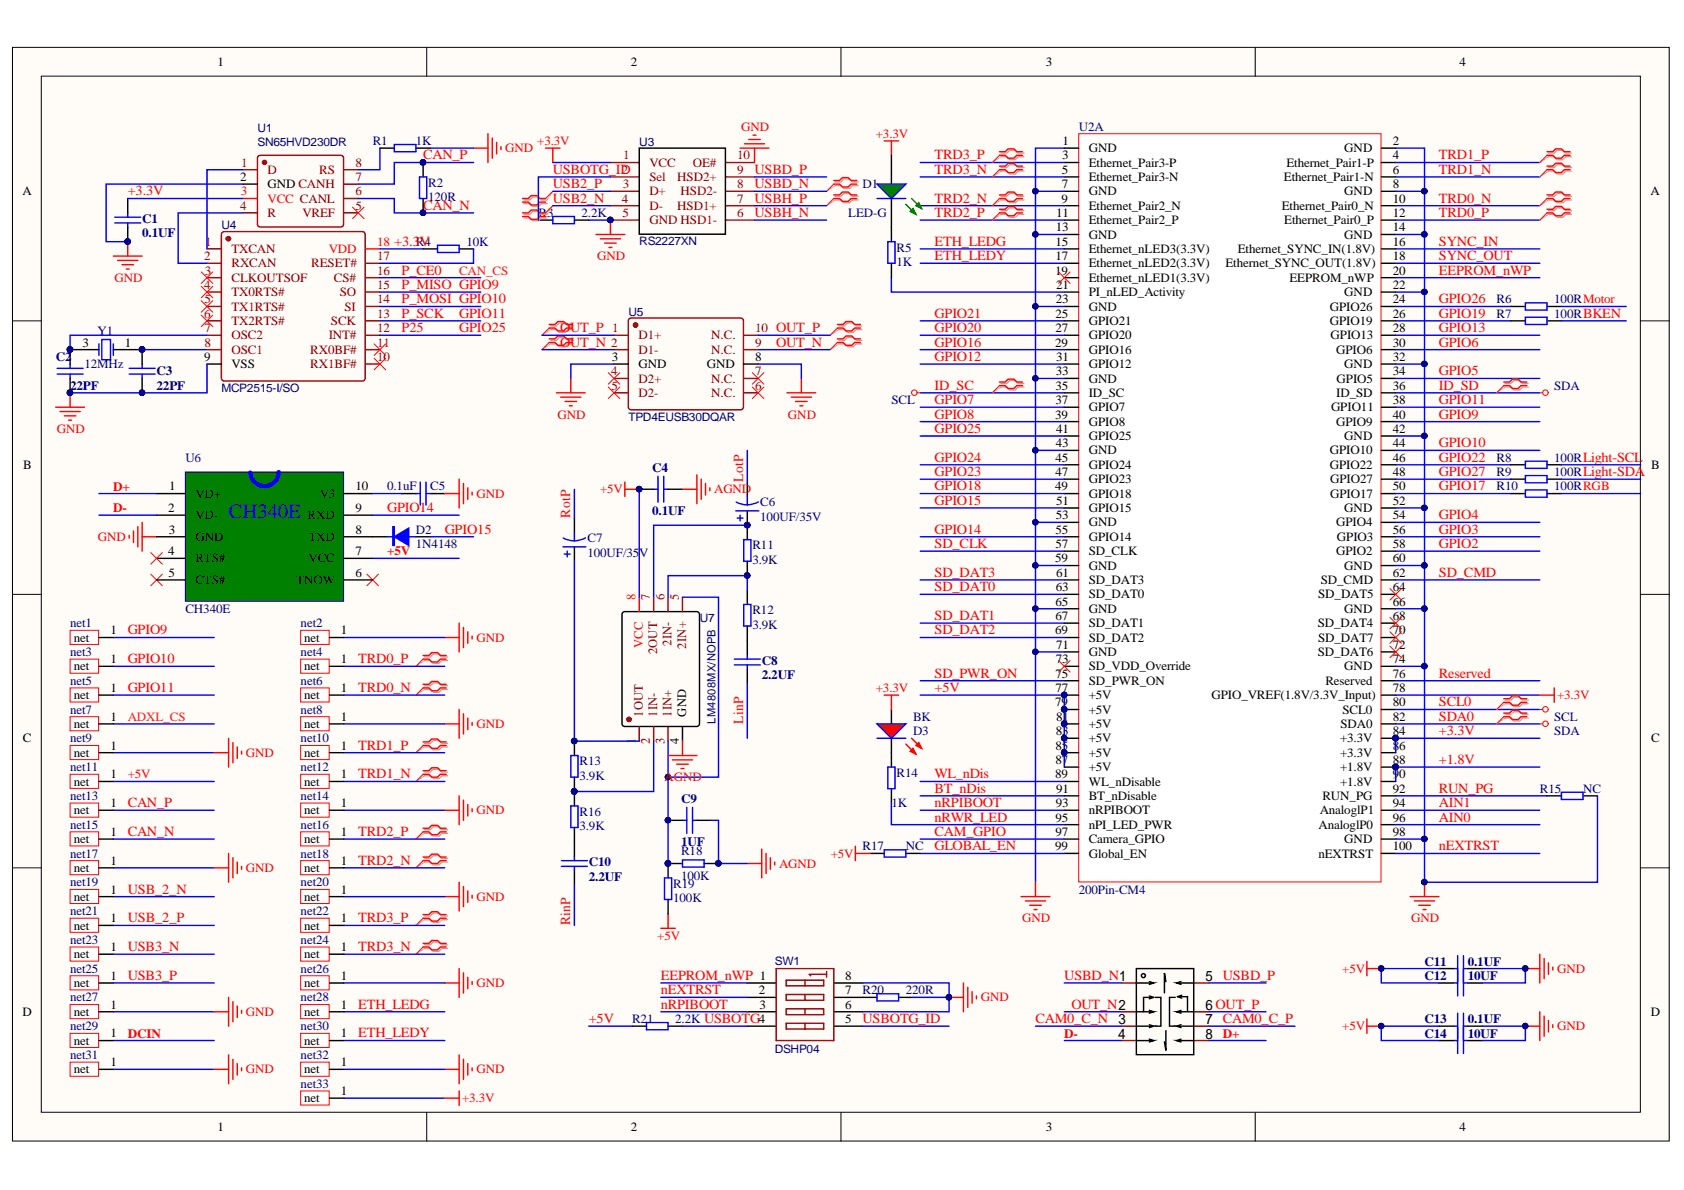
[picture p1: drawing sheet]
<svg xmlns="http://www.w3.org/2000/svg" width="297mm" height="210mm" viewBox="0 0 297 210" stroke-linecap="round" stroke-linejoin="round" font-family="sans-serif">
<defs><g id="words">
<text font-size="3.6" fill="#00f" x="40.3" y="91.3">CH340E</text>
<g font-size="2.5" fill="#f00">
<text x="74.6" y="28.1">CAN_P</text>
<text x="164.9" y="28.1">TRD3_P</text>
<text x="253.8" y="28.1">TRD1_P</text>
<text x="22.5" y="34.5">+3.3V</text>
<text x="97.5" y="35.7">USB2_N</text>
<text x="97.5" y="33.2">USB2_P</text>
<text x="97.5" y="30.7">USBOTG_ID</text>
<text x="133.1" y="35.7">USBH_P</text>
<text x="133.1" y="30.7">USBD_P</text>
<text x="133.1" y="33.2">USBD_N</text>
<text x="164.9" y="30.7">TRD3_N</text>
<text x="164.9" y="35.7">TRD2_N</text>
<text x="253.8" y="30.7">TRD1_N</text>
<text x="253.8" y="35.7">TRD0_N</text>
<text x="74.6" y="37">CAN_N</text>
<text x="133.1" y="38.3">USBH_N</text>
<text x="164.9" y="38.3">TRD2_P</text>
<text x="253.8" y="38.3">TRD0_P</text>
<text x="164.9" y="45.9">ETH_LEDY</text>
<text x="164.9" y="43.4">ETH_LEDG</text>
<text x="253.8" y="43.4">SYNC_IN</text>
<text x="253.8" y="45.9">SYNC_OUT</text>
<text x="70.8" y="53.5">P_MOSI GPIO10</text>
<text x="70.8" y="51">P_MISO GPIO9</text>
<text x="70.8" y="48.4">P_CE0</text>
<text x="253.8" y="48.4">EEPROM_nWP</text>
<text x="253.8" y="53.5">GPIO26</text>
<text x="70.8" y="56">P_SCK</text>
<text x="70.8" y="58.6">P25</text>
<text x="81" y="56">GPIO11</text>
<text x="81" y="58.6">GPIO25</text>
<text x="98.8" y="58.6">OUT_P 1</text>
<text x="164.9" y="56">GPIO21</text>
<text x="164.9" y="58.6">GPIO20</text>
<text x="253.8" y="56">GPIO19</text>
<text x="253.8" y="58.6">GPIO13</text>
<text x="98.8" y="61.1">OUT_N 2</text>
<text x="136.9" y="61.1">OUT_N</text>
<text x="164.9" y="61.1">GPIO16</text>
<text x="164.9" y="63.7">GPIO12</text>
<text x="253.8" y="61.1">GPIO6</text>
<text x="164.9" y="68.7">ID_SC</text>
<text x="164.9" y="71.3">GPIO7</text>
<text x="253.8" y="66.2">GPIO5</text>
<text x="253.8" y="68.7">ID_SD</text>
<text x="253.8" y="71.3">GPIO11</text>
<text x="164.9" y="73.8">GPIO8</text>
<text x="164.9" y="76.4">GPIO25</text>
<text x="253.8" y="73.8">GPIO9</text>
<text x="164.9" y="81.4">GPIO24</text>
<text x="164.9" y="84">GPIO23</text>
<text x="253.8" y="78.9">GPIO10</text>
<text x="253.8" y="81.4">GPIO22</text>
<text x="253.8" y="84">GPIO27</text>
<text x="131.1" y="85" transform="rotate(-90 131.1 85)">LotP</text>
<text x="164.9" y="86.5">GPIO18</text>
<text x="164.9" y="89.1">GPIO15</text>
<text x="253.8" y="86.5">GPIO17</text>
<text x="68.3" y="90.3">GPIO14</text>
<text x="78.4" y="94.1">GPIO15</text>
<text x="100.6" y="91.4" transform="rotate(-90 100.6 91.4)">RotP</text>
<text x="164.9" y="94.1">GPIO14</text>
<text x="253.8" y="91.6">GPIO4</text>
<text x="253.8" y="94.1">GPIO3</text>
<text x="164.9" y="96.7">SD_CLK</text>
<text x="164.9" y="101.7">SD_DAT3</text>
<text x="253.8" y="96.7">GPIO2</text>
<text x="253.8" y="101.7">SD_CMD</text>
<text x="164.9" y="104.3">SD_DAT0</text>
<text x="22.5" y="111.9">GPIO9</text>
<text x="164.9" y="109.4">SD_DAT1</text>
<text x="164.9" y="111.9">SD_DAT2</text>
<text x="22.5" y="117">GPIO10</text>
<text x="63.2" y="117">TRD0_P</text>
<text x="164.9" y="119.5">SD_PWR_ON</text>
<text x="253.8" y="119.5">Reserved</text>
<text x="22.5" y="122.1">GPIO11</text>
<text x="63.2" y="122.1">TRD0_N</text>
<text x="164.9" y="122.1">+5V</text>
<text x="253.8" y="124.6">SCL0</text>
<text x="131.1" y="127.7" transform="rotate(-90 131.1 127.7)">LinP</text>
<text x="253.8" y="127.1">SDA0</text>
<text x="253.8" y="129.7">+3.3V</text>
<text x="63.2" y="132.2">TRD1_P</text>
<text x="63.2" y="137.3">TRD1_N</text>
<text x="164.9" y="137.3">WL_nDis</text>
<text x="253.8" y="134.8">+1.8V</text>
<text x="22.5" y="142.4">CAN_P</text>
<text x="164.9" y="139.8">BT_nDis</text>
<text x="164.9" y="142.4">nRPIBOOT</text>
<text x="253.8" y="139.8">RUN_PG</text>
<text x="253.8" y="142.4">AIN1</text>
<text x="22.5" y="147.5">CAN_N</text>
<text x="63.2" y="147.5">TRD2_P</text>
<text x="164.9" y="144.9">nRWR_LED</text>
<text x="164.9" y="147.5">CAM_GPIO</text>
<text x="164.9" y="150">GLOBAL_EN</text>
<text x="253.8" y="144.9">AIN0</text>
<text x="253.8" y="150">nEXTRST</text>
<text x="63.2" y="152.5">TRD2_N</text>
<text x="22.5" y="157.6">USB_2_N</text>
<text x="22.5" y="167.8">USB3_N</text>
<text x="22.5" y="162.7">USB_2_P</text>
<text x="63.2" y="162.7">TRD3_P</text>
<text x="63.2" y="167.8">TRD3_N</text>
<text x="100.6" y="163.2" transform="rotate(-90 100.6 163.2)">RinP</text>
<text x="22.5" y="172.8">USB3_P</text>
<text x="116.6" y="172.8">EEPROM_nWP 1</text>
<text x="187.7" y="172.8">USBD_N</text>
<text x="215.7" y="172.8">USBD_P</text>
<text x="63.2" y="177.9">ETH_LEDG</text>
<text x="116.6" y="177.9">nRPIBOOT</text>
<text x="116.6" y="175.4">nEXTRST</text>
<text x="189" y="177.9">OUT_N</text>
<text x="214.4" y="177.9">OUT_P</text>
<text x="63.2" y="183">ETH_LEDY</text>
<text x="103.9" y="180.5">+5V</text>
<text x="152.2" y="180.5">USBOTG_ID</text>
<text x="182.6" y="180.5">CAM0_C_N</text>
<text x="215.7" y="180.5">CAM0_C_P</text>
</g>
<g font-size="2.3" fill="#000080">
<text x="25.1" y="39.3">C1</text>
<text x="25.1" y="41.9">0.1UF</text>
<text x="9.8" y="63.7">C2</text>
<text x="12.4" y="68.8">22PF</text>
<text x="27.6" y="66.2">C3</text>
<text x="27.6" y="68.8">22PF</text>
<text x="115" y="83.2">C4</text>
<text x="115" y="90.9">0.1UF</text>
<text x="134.4" y="117.3">C8</text>
<text x="134.4" y="119.8">2.2UF</text>
<text x="120.1" y="141.6">C9</text>
<text x="120.1" y="149.3">1UF</text>
<text x="103.9" y="152.8">C10</text>
<text x="103.9" y="155.3">2.2UF</text>
<text x="251.3" y="170.3">C11</text>
<text x="251.3" y="172.9">C12</text>
<text x="258.9" y="170.3">0.1UF</text>
<text x="258.9" y="172.9">10UF</text>
<text x="251.3" y="180.5">C13</text>
<text x="251.3" y="183">C14</text>
<text x="258.9" y="180.5">0.1UF</text>
<text x="258.9" y="183">10UF</text>
</g>
<g font-size="2.3" fill="#f00">
<text x="20" y="86.5">D+</text>
<text x="20" y="90.3">D-</text>
<text x="68.3" y="98">+5V</text>
<text x="112.1" y="105.9" transform="rotate(-90 112.1 105.9)">8</text>
<text x="113.4" y="114.3" transform="rotate(-90 113.4 114.3)">VCC</text>
<text x="22.5" y="183">DCIN</text>
<text x="187.7" y="183">D-</text>
<text x="215.7" y="183">D+</text>
</g>
<g font-size="2.3" fill="#800">
<text x="114.7" y="105.9" transform="rotate(-90 114.7 105.9)">7</text>
<text x="117.2" y="105.9" transform="rotate(-90 117.2 105.9)">6</text>
<text x="119.7" y="105.9" transform="rotate(-90 119.7 105.9)">5</text>
<text x="118.5" y="113.9" transform="rotate(-90 118.5 113.9)">2IN-</text>
<text x="115.9" y="115.4" transform="rotate(-90 115.9 115.4)">2OUT</text>
<text x="121" y="114.4" transform="rotate(-90 121 114.4)">2IN+</text>
<text x="112.1" y="131.2" transform="rotate(-90 112.1 131.2)">1</text>
<text x="113.4" y="126.4" transform="rotate(-90 113.4 126.4)">1OUT</text>
<text x="114.7" y="131.3" transform="rotate(-90 114.7 131.3)">2</text>
<text x="115.9" y="126.4" transform="rotate(-90 115.9 126.4)">1IN-</text>
<text x="117.2" y="131.2" transform="rotate(-90 117.2 131.2)">3</text>
<text x="118.5" y="126.4" transform="rotate(-90 118.5 126.4)">1IN+</text>
</g>
<g font-size="2.3">
<text x="119.7" y="131.3" transform="rotate(-90 119.7 131.3)">4</text>
<text x="121" y="126.4" transform="rotate(-90 121 126.4)">GND</text>
</g>
<g font-size="2.2">
<text x="38.3" y="11.6">1</text>
<text x="111.3" y="11.6">2</text>
<text x="184.5" y="11.6">3</text>
<text x="257.4" y="11.6">4</text>
<text x="187.4" y="28.1">3</text>
<text x="187.4" y="25.6">1</text>
<text x="192.1" y="26.8">GND</text>
<text x="192.1" y="29.4">Ethernet_Pair3-P</text>
<text x="226.9" y="29.4">Ethernet_Pair1-P</text>
<text x="237.1" y="26.8">GND</text>
<text x="245.7" y="25.6">2</text>
<text x="245.7" y="28.1">4</text>
<text x="4" y="34.5">A</text>
<text x="42.4" y="31.9">2</text>
<text x="47.2" y="33.2">GND CANH</text>
<text x="187.2" y="35.7">9</text>
<text x="187.3" y="33.2">7</text>
<text x="187.3" y="30.7">5</text>
<text x="192.1" y="31.9">Ethernet_Pair3-N</text>
<text x="192.1" y="34.5">GND</text>
<text x="226.5" y="31.9">Ethernet_Pair1-N</text>
<text x="237.1" y="34.5">GND</text>
<text x="245.7" y="30.7">6</text>
<text x="245.7" y="33.2">8</text>
<text x="245.7" y="35.7">10</text>
<text x="291.1" y="34.5">A</text>
<text x="186.2" y="40.8">13</text>
<text x="186.3" y="38.3">11</text>
<text x="192.1" y="37">Ethernet_Pair2_N</text>
<text x="192.1" y="39.5">Ethernet_Pair2_P</text>
<text x="226.1" y="37">Ethernet_Pair0_N</text>
<text x="226.5" y="39.5">Ethernet_Pair0_P</text>
<text x="245.7" y="38.3">12</text>
<text x="245.7" y="40.8">14</text>
<text x="186.2" y="45.9">17</text>
<text x="186.2" y="43.4">15</text>
<text x="192.1" y="42.1">GND</text>
<text x="192.1" y="44.6">Ethernet_nLED3(3.3V)</text>
<text x="192.1" y="47.2">Ethernet_nLED2(3.3V)</text>
<text x="216.1" y="47.2">Ethernet_SYNC_OUT(1.8V)</text>
<text x="218.3" y="44.6">Ethernet_SYNC_IN(1.8V)</text>
<text x="237.1" y="42.1">GND</text>
<text x="245.7" y="43.4">16</text>
<text x="245.7" y="45.9">18</text>
<text x="186.1" y="48.4">19</text>
<text x="186.2" y="53.5">23</text>
<text x="186.3" y="51">21</text>
<text x="192.1" y="49.7">Ethernet_nLED1(3.3V)</text>
<text x="192.1" y="52.2">PI_nLED_Activity</text>
<text x="227.4" y="49.7">EEPROM_nWP</text>
<text x="237.1" y="52.2">GND</text>
<text x="245.7" y="48.4">20</text>
<text x="245.7" y="51">22</text>
<text x="245.7" y="53.5">24</text>
<text x="186.2" y="58.6">27</text>
<text x="186.2" y="56">25</text>
<text x="192.1" y="54.8">GND</text>
<text x="192.1" y="57.3">GPIO21</text>
<text x="192.1" y="59.9">GPIO20</text>
<text x="234.6" y="54.8">GPIO26</text>
<text x="234.6" y="57.3">GPIO19</text>
<text x="234.7" y="59.9">GPIO13</text>
<text x="245.7" y="56">26</text>
<text x="245.7" y="58.6">28</text>
<text x="14.5" y="61.1">3</text>
<text x="22" y="61.1">1</text>
<text x="36" y="63.7">9</text>
<text x="40.8" y="64.9">VSS</text>
<text x="107.9" y="63.7">3</text>
<text x="112.6" y="64.9">GND</text>
<text x="124.7" y="64.9">GND</text>
<text x="133.2" y="63.7">8</text>
<text x="186.1" y="61.1">29</text>
<text x="186.3" y="63.7">31</text>
<text x="192.1" y="62.4">GPIO16</text>
<text x="192.1" y="64.9">GPIO12</text>
<text x="235.7" y="62.4">GPIO6</text>
<text x="237.1" y="64.9">GND</text>
<text x="245.7" y="61.1">30</text>
<text x="245.7" y="63.7">32</text>
<text x="186.2" y="71.3">37</text>
<text x="186.2" y="68.7">35</text>
<text x="186.2" y="66.2">33</text>
<text x="192.1" y="67.5">GND</text>
<text x="192.1" y="70">ID_SC</text>
<text x="235.7" y="70">ID_SD</text>
<text x="235.8" y="67.5">GPIO5</text>
<text x="245.7" y="66.2">34</text>
<text x="245.7" y="68.7">36</text>
<text x="245.7" y="71.3">38</text>
<text x="186.1" y="73.8">39</text>
<text x="186.3" y="76.4">41</text>
<text x="192.1" y="72.6">GPIO7</text>
<text x="192.1" y="75.1">GPIO8</text>
<text x="192.1" y="77.6">GPIO25</text>
<text x="234.8" y="72.6">GPIO11</text>
<text x="235.7" y="75.1">GPIO9</text>
<text x="237.1" y="77.6">GND</text>
<text x="245.7" y="73.8">40</text>
<text x="245.7" y="76.4">42</text>
<text x="4.1" y="82.7">B</text>
<text x="186.2" y="84">47</text>
<text x="186.2" y="81.4">45</text>
<text x="186.2" y="78.9">43</text>
<text x="192.1" y="80.2">GND</text>
<text x="192.1" y="82.7">GPIO24</text>
<text x="234.6" y="80.2">GPIO10</text>
<text x="234.6" y="82.7">GPIO22</text>
<text x="245.7" y="78.9">44</text>
<text x="245.7" y="81.4">46</text>
<text x="245.7" y="84">48</text>
<text x="291.3" y="82.7">B</text>
<text x="29.9" y="86.5">1</text>
<text x="34.5" y="87.8">VD+</text>
<text x="56.4" y="87.8">V3</text>
<text x="62.7" y="86.5">10</text>
<text x="186.1" y="86.5">49</text>
<text x="186.3" y="89.1">51</text>
<text x="192.1" y="85.2">GPIO23</text>
<text x="192.1" y="87.8">GPIO18</text>
<text x="234.6" y="85.2">GPIO27</text>
<text x="234.6" y="87.8">GPIO17</text>
<text x="245.7" y="86.5">50</text>
<text x="245.7" y="89.1">52</text>
<text x="29.6" y="90.3">2</text>
<text x="29.8" y="94.1">3</text>
<text x="34.5" y="91.6">VD-</text>
<text x="34.5" y="95.4">GND</text>
<text x="54.3" y="91.6">RXD</text>
<text x="54.4" y="95.4">TXD</text>
<text x="62.7" y="94.1">8</text>
<text x="62.7" y="90.3">9</text>
<text x="186.2" y="94.1">55</text>
<text x="186.2" y="91.6">53</text>
<text x="192.1" y="90.3">GPIO15</text>
<text x="192.1" y="92.9">GND</text>
<text x="192.1" y="95.4">GPIO14</text>
<text x="235.7" y="92.9">GPIO4</text>
<text x="235.8" y="95.4">GPIO3</text>
<text x="237.1" y="90.3">GND</text>
<text x="245.7" y="91.6">54</text>
<text x="245.7" y="94.1">56</text>
<text x="29.6" y="97.9">4</text>
<text x="29.7" y="101.7">5</text>
<text x="34.5" y="99.2">RTS#</text>
<text x="54.4" y="99.2">VCC</text>
<text x="62.7" y="101.7">6</text>
<text x="62.7" y="97.9">7</text>
<text x="186.1" y="99.2">59</text>
<text x="186.2" y="96.7">57</text>
<text x="186.3" y="101.7">61</text>
<text x="192.1" y="97.9">SD_CLK</text>
<text x="192.1" y="100.5">GND</text>
<text x="235.7" y="97.9">GPIO2</text>
<text x="237.1" y="100.5">GND</text>
<text x="245.7" y="96.7">58</text>
<text x="245.7" y="99.2">60</text>
<text x="245.7" y="101.7">62</text>
<text x="34.5" y="103">CTS#</text>
<text x="52.3" y="103">TNOW</text>
<text x="186.2" y="106.8">65</text>
<text x="186.2" y="104.3">63</text>
<text x="192.1" y="103">SD_DAT3</text>
<text x="192.1" y="105.6">SD_DAT0</text>
<text x="232.5" y="105.6">SD_DAT5</text>
<text x="233" y="103">SD_CMD</text>
<text x="245.7" y="104.3">64</text>
<text x="245.7" y="106.8">66</text>
<text x="13" y="113.2">net</text>
<text x="19.5" y="111.9">1</text>
<text x="53.7" y="113.2">net</text>
<text x="60.1" y="111.9">1</text>
<text x="186.1" y="111.9">69</text>
<text x="186.2" y="109.4">67</text>
<text x="192.1" y="108.1">GND</text>
<text x="192.1" y="110.6">SD_DAT1</text>
<text x="192.1" y="113.2">SD_DAT2</text>
<text x="232.4" y="110.6">SD_DAT4</text>
<text x="232.5" y="113.2">SD_DAT7</text>
<text x="237.1" y="108.1">GND</text>
<text x="245.7" y="109.4">68</text>
<text x="245.7" y="111.9">70</text>
<text x="13" y="118.3">net</text>
<text x="19.5" y="117">1</text>
<text x="53.7" y="118.3">net</text>
<text x="60.1" y="117">1</text>
<text x="186.2" y="119.5">75</text>
<text x="186.2" y="117">73</text>
<text x="186.3" y="114.4">71</text>
<text x="192.1" y="115.7">GND</text>
<text x="192.1" y="118.3">SD_VDD_Override</text>
<text x="232.4" y="115.7">SD_DAT6</text>
<text x="237.1" y="118.3">GND</text>
<text x="245.7" y="114.4">72</text>
<text x="245.7" y="117">74</text>
<text x="245.7" y="119.5">76</text>
<text x="13" y="123.3">net</text>
<text x="19.5" y="122.1">1</text>
<text x="53.7" y="123.3">net</text>
<text x="60.1" y="122.1">1</text>
<text x="186.1" y="124.6">79</text>
<text x="186.2" y="122.1">77</text>
<text x="192.1" y="120.8">SD_PWR_ON</text>
<text x="192.1" y="123.3">+5V</text>
<text x="192.1" y="125.9">+5V</text>
<text x="213.7" y="123.3">GPIO_VREF(1.8V/3.3V_Input)</text>
<text x="233.8" y="120.8">Reserved</text>
<text x="236.8" y="125.9">SCL0</text>
<text x="245.7" y="122.1">78</text>
<text x="245.7" y="124.6">80</text>
<text x="4.1" y="130.9">C</text>
<text x="13" y="128.4">net</text>
<text x="19.5" y="127.1">1</text>
<text x="53.7" y="128.4">net</text>
<text x="60.1" y="127.1">1</text>
<text x="186.2" y="129.7">83</text>
<text x="186.3" y="127.1">81</text>
<text x="192.1" y="128.4">+5V</text>
<text x="192.1" y="130.9">+5V</text>
<text x="236.4" y="130.9">+3.3V</text>
<text x="236.5" y="128.4">SDA0</text>
<text x="245.7" y="127.1">82</text>
<text x="245.7" y="129.7">84</text>
<text x="291.3" y="130.9">C</text>
<text x="13" y="133.5">net</text>
<text x="19.5" y="132.2">1</text>
<text x="19.5" y="137.3">1</text>
<text x="53.7" y="133.5">net</text>
<text x="60.1" y="132.2">1</text>
<text x="60.1" y="137.3">1</text>
<text x="186.1" y="137.3">89</text>
<text x="186.2" y="134.8">87</text>
<text x="186.2" y="132.2">85</text>
<text x="192.1" y="133.5">+5V</text>
<text x="192.1" y="136">+5V</text>
<text x="236.4" y="133.5">+3.3V</text>
<text x="236.4" y="136">+1.8V</text>
<text x="245.7" y="132.2">8</text>
<text x="245.7" y="134.8">88</text>
<text x="245.7" y="137.3">9</text>
<text x="246.8" y="132.2">6</text>
<text x="246.8" y="137.3">0</text>
<text x="13" y="138.6">net</text>
<text x="13" y="143.6">net</text>
<text x="19.5" y="142.4">1</text>
<text x="53.7" y="138.6">net</text>
<text x="53.7" y="143.6">net</text>
<text x="60.1" y="142.4">1</text>
<text x="186.2" y="142.4">93</text>
<text x="186.3" y="139.8">91</text>
<text x="192.1" y="138.6">WL_nDisable</text>
<text x="192.1" y="141.1">BT_nDisable</text>
<text x="192.1" y="143.6">nRPIBOOT</text>
<text x="232.8" y="143.6">AnaloglP1</text>
<text x="233.3" y="141.1">RUN_PG</text>
<text x="236.4" y="138.6">+1.8V</text>
<text x="245.7" y="139.8">92</text>
<text x="245.7" y="142.4">94</text>
<text x="13" y="148.7">net</text>
<text x="19.5" y="147.5">1</text>
<text x="53.7" y="148.7">net</text>
<text x="60.1" y="147.5">1</text>
<text x="186.1" y="150">99</text>
<text x="186.2" y="147.5">97</text>
<text x="186.2" y="144.9">95</text>
<text x="192.1" y="146.2">nPI_LED_PWR</text>
<text x="192.1" y="148.7">Camera_GPIO</text>
<text x="232.6" y="146.2">AnaloglP0</text>
<text x="237.1" y="148.7">GND</text>
<text x="245.7" y="144.9">96</text>
<text x="245.7" y="147.5">98</text>
<text x="245.7" y="150">100</text>
<text x="13" y="153.8">net</text>
<text x="19.5" y="152.5">1</text>
<text x="53.7" y="153.8">net</text>
<text x="60.1" y="152.5">1</text>
<text x="192.1" y="151.3">Global_EN</text>
<text x="232.5" y="151.3">nEXTRST</text>
<text x="13" y="158.9">net</text>
<text x="19.5" y="157.6">1</text>
<text x="53.7" y="158.9">net</text>
<text x="60.1" y="157.6">1</text>
<text x="13" y="164">net</text>
<text x="19.5" y="162.7">1</text>
<text x="19.5" y="167.8">1</text>
<text x="53.7" y="164">net</text>
<text x="60.1" y="162.7">1</text>
<text x="60.1" y="167.8">1</text>
<text x="13" y="169">net</text>
<text x="19.5" y="172.8">1</text>
<text x="53.7" y="169">net</text>
<text x="60.1" y="172.8">1</text>
<text x="149.1" y="172.8">8</text>
<text x="4" y="179.2">D</text>
<text x="13" y="174.1">net</text>
<text x="13" y="179.2">net</text>
<text x="19.5" y="177.9">1</text>
<text x="53.7" y="174.1">net</text>
<text x="53.7" y="179.2">net</text>
<text x="60.1" y="177.9">1</text>
<text x="133.9" y="175.4">2</text>
<text x="134" y="177.9">3</text>
<text x="149.1" y="175.4">7</text>
<text x="149.1" y="177.9">6</text>
<text x="291.2" y="179.2">D</text>
<text x="13" y="184.3">net</text>
<text x="19.5" y="183">1</text>
<text x="53.7" y="184.3">net</text>
<text x="60.1" y="183">1</text>
<text x="149.1" y="180.5">5</text>
<text x="13" y="189.3">net</text>
<text x="19.5" y="188.1">1</text>
<text x="53.7" y="189.3">net</text>
<text x="60.1" y="188.1">1</text>
<text x="53.7" y="194.4">net</text>
<text x="60.1" y="193.2">1</text>
<text x="38.3" y="199.5">1</text>
<text x="111.3" y="199.5">2</text>
<text x="184.5" y="199.5">3</text>
<text x="257.4" y="199.5">4</text>
</g>
<g font-size="2.2" fill="#f00">
<text x="130.7" y="23">GND</text>
<text x="89.1" y="26.8">GND</text>
<text x="94.8" y="25.6">+3.3V</text>
<text x="154.5" y="24.3">+3.3V</text>
<text x="42.5" y="34.5">3</text>
<text x="47.2" y="35.7">VCC CANL</text>
<text x="58" y="44.6">VDD</text>
<text x="66.5" y="43.4">18 +3.3V</text>
<text x="105.3" y="45.9">GND</text>
<text x="20.2" y="49.7">GND</text>
<text x="10" y="76.4">GND</text>
<text x="98.3" y="73.8">GND</text>
<text x="139" y="73.8">GND</text>
<text x="84" y="87.8">GND</text>
<text x="105.9" y="87">+5V</text>
<text x="126" y="87">AGND</text>
<text x="17.3" y="95.4">GND</text>
<text x="84" y="113.2">GND</text>
<text x="154.5" y="122.1">+3.3V</text>
<text x="274.7" y="123.3">+3.3V</text>
<text x="84" y="128.4">GND</text>
<text x="22.5" y="137.3">+5V</text>
<text x="43.4" y="133.5">GND</text>
<text x="117.2" y="137.8">AGND</text>
<text x="84" y="143.6">GND</text>
<text x="43.4" y="153.8">GND</text>
<text x="137.4" y="153">AGND</text>
<text x="146.5" y="151.3">+5V</text>
<text x="84" y="158.9">GND</text>
<text x="115.9" y="165.7">+5V</text>
<text x="180.3" y="162.7">GND</text>
<text x="248.9" y="162.7">GND</text>
<text x="236.8" y="171.6">+5V</text>
<text x="274.7" y="171.6">GND</text>
<text x="43.4" y="179.2">GND</text>
<text x="84" y="174.1">GND</text>
<text x="173" y="176.6">GND</text>
<text x="236.8" y="181.7">+5V</text>
<text x="274.7" y="181.7">GND</text>
<text x="43.4" y="189.3">GND</text>
<text x="84" y="189.3">GND</text>
<text x="81.5" y="194.4">+3.3V</text>
</g>
<g font-size="2.2" fill="#000080">
<text x="190.3" y="23">U2A</text>
<text x="65.7" y="25.6">R1</text>
<text x="73.4" y="25.6">1K</text>
<text x="75.5" y="32.9">R2</text>
<text x="75.5" y="35.5">120R</text>
<text x="152.2" y="33.2">D1</text>
<text x="95" y="38.3">R3</text>
<text x="102.6" y="38.3">2.2K</text>
<text x="149.6" y="38.3">LED-G</text>
<text x="73.4" y="43.4">R4</text>
<text x="82.3" y="43.4">10K</text>
<text x="158.1" y="44.4">R5</text>
<text x="158.1" y="46.9">1K</text>
<text x="264" y="53.5">R6</text>
<text x="274.1" y="53.5">100RMotor</text>
<text x="17.2" y="59.1">Y1</text>
<text x="264" y="56">R7</text>
<text x="274.1" y="56">100RBKEN</text>
<text x="14.9" y="64.9">12MHz</text>
<text x="157.2" y="71.3">SCL</text>
<text x="274.1" y="68.7">SDA</text>
<text x="32.7" y="81.4">U6</text>
<text x="264" y="81.4">R8</text>
<text x="264" y="84">R9</text>
<text x="274.1" y="81.4">100RLight-SCL</text>
<text x="274.1" y="84">100RLight-SDA</text>
<text x="68.3" y="86.5">0.1uF</text>
<text x="75.9" y="86.5">C5</text>
<text x="134.1" y="89.3">C6</text>
<text x="264" y="86.5">R10</text>
<text x="274.1" y="86.5">100RRGB</text>
<text x="73.4" y="94.1">D2</text>
<text x="103.6" y="95.7">C7</text>
<text x="134.1" y="91.8">100UF/35V</text>
<text x="73.4" y="96.7">1N4148</text>
<text x="103.6" y="98.2">100UF/35</text>
<text x="112.8" y="98.2">V</text>
<text x="132.7" y="96.9">R11</text>
<text x="132.7" y="99.5">3.9K</text>
<text x="12.4" y="110.6">net1</text>
<text x="32.7" y="108.1">CH340E</text>
<text x="53" y="110.6">net2</text>
<text x="132.7" y="108.3">R12</text>
<text x="132.7" y="110.9">3.9K</text>
<text x="12.4" y="115.7">net3</text>
<text x="53" y="115.7">net4</text>
<text x="12.4" y="120.8">net5</text>
<text x="12.4" y="125.9">net7</text>
<text x="53" y="120.8">net6</text>
<text x="53" y="125.9">net8</text>
<text x="12.4" y="130.9">net9</text>
<text x="53" y="130.9">net10</text>
<text x="161" y="129.7">D3</text>
<text x="161" y="127.1">BK</text>
<text x="274.1" y="129.7">SDA</text>
<text x="274.1" y="127.1">SCL</text>
<text x="12.4" y="136">net11</text>
<text x="53" y="136">net12</text>
<text x="102.2" y="135">R13</text>
<text x="102.2" y="137.5">3.9K</text>
<text x="158.1" y="137">R14</text>
<text x="12.4" y="141.1">net13</text>
<text x="53" y="141.1">net14</text>
<text x="102.2" y="143.9">R16</text>
<text x="157.2" y="142.4">1K</text>
<text x="271.6" y="139.8">R15</text>
<text x="279.2" y="139.8">NC</text>
<text x="12.4" y="146.2">net15</text>
<text x="53" y="146.2">net16</text>
<text x="102.2" y="146.4">3.9K</text>
<text x="152.2" y="150">R17</text>
<text x="159.8" y="150">NC</text>
<text x="12.4" y="151.3">net17</text>
<text x="53" y="151.3">net18</text>
<text x="120.1" y="150.9">R18</text>
<text x="120.1" y="155.2">100K</text>
<text x="12.4" y="156.3">net19</text>
<text x="12.4" y="161.4">net21</text>
<text x="53" y="156.3">net20</text>
<text x="53" y="161.4">net22</text>
<text x="118.7" y="156.6">R19</text>
<text x="118.7" y="159.1">100K</text>
<text x="190.3" y="157.6">200Pin-CM4</text>
<text x="12.4" y="166.5">net23</text>
<text x="53" y="166.5">net24</text>
<text x="12.4" y="171.6">net25</text>
<text x="53" y="171.6">net26</text>
<text x="12.4" y="176.6">net27</text>
<text x="53" y="176.6">net28</text>
<text x="152.2" y="175.4">R20</text>
<text x="159.8" y="175.4">220R</text>
<text x="12.4" y="181.7">net29</text>
<text x="53" y="181.7">net30</text>
<text x="111.5" y="180.5">R21</text>
<text x="119.1" y="180.5">2.2K USBOTG4</text>
<text x="12.4" y="186.8">net31</text>
<text x="53" y="186.8">net32</text>
<text x="53" y="191.9">net33</text>
</g>
<g font-size="2.2" fill="#800">
<text x="42.6" y="29.4">1</text>
<text x="62.7" y="29.4">8</text>
<text x="109.9" y="28.1">1</text>
<text x="114.5" y="29.4">VCC</text>
<text x="122.2" y="29.4">OE#</text>
<text x="130" y="28.1">10</text>
<text x="47.2" y="30.7">D</text>
<text x="56.3" y="30.7">RS</text>
<text x="62.7" y="34.5">6</text>
<text x="62.7" y="31.9">7</text>
<text x="109.7" y="30.7">2</text>
<text x="109.7" y="35.7">4</text>
<text x="109.8" y="33.2">3</text>
<text x="114.5" y="31.9">Sel</text>
<text x="114.5" y="34.5">D+</text>
<text x="119.5" y="31.9">HSD2+</text>
<text x="120.1" y="34.5">HSD2-</text>
<text x="130" y="35.7">7</text>
<text x="130" y="33.2">8</text>
<text x="130" y="30.7">9</text>
<text x="42.4" y="37">4</text>
<text x="47.2" y="38.3">R</text>
<text x="53.3" y="38.3">VREF</text>
<text x="62.7" y="37">5</text>
<text x="109.8" y="38.3">5</text>
<text x="114.5" y="37">D-</text>
<text x="114.5" y="39.5">GND HSD1-</text>
<text x="119.5" y="37">HSD1+</text>
<text x="130" y="38.3">6</text>
<text x="36" y="45.9">2</text>
<text x="36.2" y="43.4">1</text>
<text x="40.8" y="44.6">TXCAN</text>
<text x="40.8" y="47.2">RXCAN</text>
<text x="54.9" y="47.2">RESET#</text>
<text x="66.5" y="45.9">17</text>
<text x="36" y="51">4</text>
<text x="36.1" y="53.5">5</text>
<text x="36.1" y="48.4">3</text>
<text x="40.8" y="49.7">CLKOUTSOF</text>
<text x="40.8" y="52.2">TX0RTS#</text>
<text x="58.9" y="49.7">CS#</text>
<text x="59.9" y="52.2">SO</text>
<text x="66.5" y="53.5">14</text>
<text x="66.5" y="51">15</text>
<text x="66.5" y="48.4">16</text>
<text x="36" y="56">6</text>
<text x="36.1" y="58.6">7</text>
<text x="40.8" y="54.8">TX1RTS#</text>
<text x="40.8" y="57.3">TX2RTS#</text>
<text x="40.8" y="59.9">OSC2</text>
<text x="58" y="59.9">INT#</text>
<text x="58.4" y="57.3">SCK</text>
<text x="60.8" y="54.8">SI</text>
<text x="66.5" y="58.6">12</text>
<text x="66.5" y="56">13</text>
<text x="112.6" y="59.9">D1+</text>
<text x="125.4" y="59.9">N.C.</text>
<text x="133.2" y="58.6">10 OUT_P</text>
<text x="36.1" y="61.1">8</text>
<text x="40.8" y="62.4">OSC1</text>
<text x="54.7" y="64.9">RX1BF#</text>
<text x="54.7" y="62.4">RX0BF#</text>
<text x="66.5" y="63.7">10</text>
<text x="66.5" y="61.1">11</text>
<text x="112.6" y="62.4">D1-</text>
<text x="125.4" y="62.4">N.C.</text>
<text x="133.2" y="61.1">9</text>
<text x="107.8" y="66.2">4</text>
<text x="107.9" y="68.7">5</text>
<text x="112.6" y="67.5">D2+</text>
<text x="112.6" y="70">D2-</text>
<text x="125.4" y="70">N.C.</text>
<text x="125.4" y="67.5">N.C.</text>
<text x="133.2" y="68.7">6</text>
<text x="133.2" y="66.2">7</text>
</g>
<g font-size="2.2" fill="#ee0e22">
<text x="81" y="48.4">CAN_CS</text>
<text x="22.5" y="127.1">ADXL_CS</text>
</g>
<g font-size="2.1" fill="#000080">
<text x="45.4" y="23.2">U1</text>
<text x="45.4" y="25.8">SN65HVD230DR</text>
<text x="112.8" y="25.8">U3</text>
<text x="39.1" y="40.5">U4</text>
<text x="112.8" y="43.3">RS2227XN</text>
<text x="110.9" y="55.7">U5</text>
<text x="39.1" y="69.2">MCP2515-I/SO</text>
<text x="110.9" y="74.2">TPD4EUSB30DQAR</text>
<text x="123.4" y="109.8">U7</text>
<text x="136.6" y="170.2">SW1</text>
<text x="136.6" y="185.7">DSHP04</text>
</g>
<text font-size="2" fill="#000080" x="126.2" y="127.7" transform="rotate(-90 126.2 127.7)">LM4808MX/NOPB</text>
</g></defs>
<g fill="#fffcf8" stroke="#000" stroke-width=".18">
<path d="M2.2 8.4h292.2v192.9h-292.2z"/>
<path d="M7.3 13.4h282v182.8h-282z"/>
</g>
<path d="M75.3 8.4v5M148.3 8.4v5M221.4 8.4v5M2.2 56.6h5.1M289.4 56.6h5.1M2.2 104.8h5.1M289.4 104.8h5.1M2.2 153.1h5.1M289.4 153.1h5.1M75.3 196.2v5.1M148.3 196.2v5.1M221.4 196.2v5.1" fill="none" stroke="#000" stroke-width=".18"/>
<path d="M190.3 23.6h53.3v132h-53.3z" fill="#fff" stroke="#f00" stroke-width=".18"/>
<g fill="none" stroke="#000" stroke-width=".25">
<path d="M187.7 26.1h2.6M187.7 28.7h2.6M187.7 31.2h2.6M187.7 33.7h2.6M187.7 36.3h2.6M187.7 38.8h2.6M243.6 26.1h2.6M243.6 28.7h2.6M243.6 31.2h2.6M243.6 33.7h2.6M243.6 36.3h2.6M243.6 38.8h2.6"/>
<path d="M157.2 40.1v2.5M157.2 46.4v2.6M187.7 41.4h2.6M187.7 43.9h2.6M187.7 46.4h2.6M187.7 49h2.6M187.7 51.5h2.6M187.7 54.1h2.6M187.7 56.6h2.6M187.7 59.1h2.6M243.6 41.4h2.6M243.6 43.9h2.6"/>
<path d="M243.6 46.4h2.6M243.6 49h2.6M243.6 51.5h2.6M243.6 54.1h2.6M243.6 56.6h2.6M243.6 59.1h2.6M187.7 61.7h2.6M187.7 64.2h2.6M187.7 66.8h2.6M187.7 69.3h2.6M187.7 71.8h2.6M187.7 74.4h2.6"/>
<path d="M187.7 76.9h2.6M187.7 79.4h2.6M243.6 61.7h2.6M243.6 64.2h2.6M243.6 66.8h2.6M243.6 69.3h2.6M243.6 71.8h2.6M243.6 74.4h2.6M243.6 76.9h2.6M243.6 79.4h2.6M187.7 82h2.6M187.7 84.5h2.6"/>
<path d="M187.7 87.1h2.6M187.7 89.6h2.6M187.7 92.1h2.6M187.7 94.7h2.6M187.7 97.2h2.6M187.7 99.8h2.6M243.6 82h2.6M243.6 84.5h2.6M243.6 87.1h2.6M243.6 89.6h2.6M243.6 92.1h2.6M243.6 94.7h2.6"/>
<path d="M243.6 97.2h2.6M243.6 99.8h2.6M187.7 102.3h2.6M187.7 104.8h2.6M187.7 107.4h2.6M187.7 109.9h2.6M187.7 112.5h2.6M187.7 115h2.6M187.7 117.5h2.6M243.6 102.3h2.6M243.6 104.8h2.6M243.6 107.4h2.6"/>
<path d="M243.6 109.9h2.6M243.6 112.5h2.6M243.6 115h2.6M243.6 117.5h2.6M157.2 125.1v2.6M157.2 130.2v2.6M187.7 120.1h2.6M187.7 122.6h2.6M187.7 125.1h2.6M187.7 127.7h2.6M187.7 130.2h2.6M187.7 132.8h2.6"/>
<path d="M187.7 135.3h2.6M187.7 137.8h2.6M243.6 120.1h2.6M243.6 122.6h2.6M243.6 125.1h2.6M243.6 127.7h2.6M243.6 130.2h2.6M243.6 132.8h2.6M243.6 135.3h2.6M243.6 137.8h2.6M187.7 140.4h2.6M187.7 142.9h2.6"/>
<path d="M187.7 145.5h2.6M187.7 148h2.6M187.7 150.5h2.6M243.6 140.4h2.6M243.6 142.9h2.6M243.6 145.5h2.6M243.6 148h2.6M243.6 150.5h2.6"/>
</g>
<g fill="#000080" stroke="#000080" stroke-width=".18">
<circle cx="187.7" cy="122.6" r=".48"/>
<circle cx="187.7" cy="125.1" r=".48"/>
<circle cx="187.7" cy="127.7" r=".48"/>
<circle cx="187.7" cy="130.2" r=".48"/>
<circle cx="187.7" cy="132.7" r=".48"/>
<circle cx="246.2" cy="130.2" r=".49"/>
<circle cx="246.2" cy="135.3" r=".49"/>
<circle cx="182.6" cy="33.7" r=".48"/>
<circle cx="182.6" cy="41.3" r=".48"/>
<circle cx="182.6" cy="54" r=".48"/>
<circle cx="182.6" cy="66.7" r=".48"/>
<circle cx="182.6" cy="79.4" r=".48"/>
<circle cx="182.6" cy="92.1" r=".48"/>
<circle cx="182.6" cy="99.7" r=".48"/>
<circle cx="182.6" cy="107.3" r=".48"/>
<circle cx="182.6" cy="115" r=".48"/>
<circle cx="251.2" cy="155.6" r=".49"/>
<circle cx="251.2" cy="33.7" r=".49"/>
<circle cx="251.2" cy="41.3" r=".49"/>
<circle cx="251.2" cy="51.5" r=".49"/>
<circle cx="251.2" cy="64.2" r=".49"/>
<circle cx="251.2" cy="76.9" r=".49"/>
<circle cx="251.2" cy="89.6" r=".49"/>
<circle cx="251.2" cy="99.7" r=".49"/>
<circle cx="251.2" cy="107.3" r=".49"/>
<circle cx="251.2" cy="117.5" r=".49"/>
<circle cx="251.2" cy="148" r=".49"/>
</g>
<g fill="none" stroke="#00f" stroke-width=".25">
<path d="M162.3 28.7h25.4M162.3 31.2h25.4M162.3 36.3h25.4M162.3 38.8h25.4M182.6 33.7h5.1M187.7 26.1h-5.1v129.5M246.2 33.7h5.1M246.2 28.7h25.4M246.2 31.2h25.4M246.2 36.3h25.4M246.2 38.8h25.4M156.6 42.6h1.3v3.8h-1.3z"/>
<path d="M157.2 49v2.5h30.5M162.3 43.9h25.4M162.3 46.4h25.4M162.3 56.6h25.4M162.3 59.1h25.4M182.6 54.1h5.1M182.6 41.4h5.1M246.2 54.1h20.3M246.2 41.4h5.1M246.2 51.5h5.1M246.2 43.9h25.4M246.2 46.4h25.4"/>
<path d="M246.2 56.6h20.3M246.2 59.1h25.4M246.2 49h25.4M162.3 64.2h25.4M162.3 76.9h25.4M162.3 61.7h25.4M162.3 69.3h25.4M162.3 71.8h25.4M162.3 74.4h25.4M182.6 79.4h5.1M182.6 66.8h5.1M246.2 79.4h25.4"/>
<path d="M246.2 66.8h25.4M246.2 64.2h5.1M246.2 76.9h5.1M246.2 61.7h25.4M246.2 69.3h25.4M246.2 71.8h25.4M246.2 74.4h25.4M162.3 89.6h25.4M162.3 82h25.4M162.3 84.5h25.4M162.3 87.1h25.4M162.3 97.2h25.4"/>
<path d="M182.6 99.8h5.1M182.6 92.1h5.1M246.2 99.8h5.1M246.2 92.1h25.4M246.2 89.6h5.1M246.2 82h20.3M246.2 84.5h20.3M246.2 87.1h20.3M246.2 94.7h25.4M246.2 97.2h25.4M162.3 102.3h25.4M162.3 104.8h25.4"/>
<path d="M162.3 109.9h25.4M162.3 112.5h25.4M182.6 115h5.1M182.6 107.4h5.1M246.2 107.4h5.1M246.2 117.5h5.1M246.2 102.3h25.4M162.3 120.1h25.4M162.3 122.6h25.4v12.7M162.3 137.8h25.4M246.2 120.1h25.4M246.2 125.1h25.4"/>
<path d="M246.2 127.7h25.4M271.6 130.2h-25.4v2.6M271.6 135.3h-25.4v2.5M162.3 148h25.4M162.3 140.4h25.4M162.3 142.9h25.4M162.3 150.5h25.4M246.2 148h5.1M246.2 140.4h26.7M246.2 142.9h25.4M246.2 150.5h25.4M246.2 145.5h25.4"/>
</g>
<path d="M180.1 158.2h5.1M180.9 158.9h3.5M181.6 159.7h2.1M182.6 155.6v2.6M248.7 158.2h5.1M249.5 158.9h3.6M250.3 159.7h2M251.3 155.6v2.6M182.4 160.4h.5M251 160.4h.5" fill="none" stroke="#f00" stroke-width=".25"/>
<path d="M186.7 48l2 2M188.7 48l-2 2M245.2 103.8l2 2.1M245.2 108.9l2 2M245.2 111.4l2 2.1M245.2 114l2 2M247.2 103.8l-2 2.1M247.2 108.9l-2 2M247.2 111.4l-2 2.1M247.2 114l-2 2" fill="none" stroke="#f00" stroke-width=".18"/>
<path d="M154.7 127.7h5.1l-2.6 2.5z" fill="#f00"/>
<path d="M154.7 127.7h5.1l-2.6 2.5z" fill="none" stroke="#00f" stroke-width=".25"/>
<path d="M159.8 131.2l1.8 1.8M160.8 130.2l1.8 1.8" fill="none" stroke="#f00" stroke-width=".25"/>
<path d="M160.5 132.5l.5-.5 .6 1z" fill="#f00"/>
<path d="M160.5 132.5l.5-.5 .6 1z" fill="none" stroke="#f00" stroke-width=".25"/>
<path d="M161.6 131.5l.5-.5 .5 1z" fill="#f00"/>
<path d="M156 24.9h2.5M157.2 24.9v2.5M156 122.6h2.5M157.2 122.6v2.5M161.6 131.5l.5-.5 .5 1zM271.6 122.6h2.5M274.1 121.3v2.6" fill="none" stroke="#f00" stroke-width=".25"/>
<path d="M246.2 26.1h5.1v129.5h30.5v-15.2M154.7 130.2h5.1M156.6 135.3h1.3v3.8h-1.3zM246.2 122.6h25.4M275.4 139.7h3.8v1.3h-3.8zM157.2 141.7v3.8h30.5" fill="none" stroke="#00f" stroke-width=".25"/>
<path d="M186.7 116.5l2 2M188.7 116.5l-2 2" fill="none" stroke="#f00" stroke-width=".18"/>
<path d="M157.2 27.4v5.1M157.2 35v5.1M157.2 132.8v2.5M157.2 139.1v2.6M272.9 140.4h2.5M279.2 140.4h2.6" fill="none" stroke="#000" stroke-width=".25"/>
<g fill="#000080" stroke="#000080" stroke-width=".18">
<circle cx="251.2" cy="155.6" r=".49"/>
<circle cx="251.2" cy="148" r=".49"/>
<circle cx="251.2" cy="117.5" r=".49"/>
<circle cx="251.2" cy="107.3" r=".49"/>
<circle cx="251.2" cy="99.7" r=".49"/>
<circle cx="251.2" cy="89.6" r=".49"/>
<circle cx="251.2" cy="76.9" r=".49"/>
<circle cx="251.2" cy="64.2" r=".49"/>
<circle cx="251.2" cy="51.5" r=".49"/>
<circle cx="251.2" cy="41.3" r=".49"/>
<circle cx="251.2" cy="33.7" r=".49"/>
</g>
<path d="M154.7 32.5h5.1l-2.6 2.5z" fill="#0f0"/>
<path d="M154.7 32.5h5.1l-2.6 2.5z" fill="none" stroke="#00f" stroke-width=".25"/>
<path d="M159.8 36l1.8 1.8M160.8 35l1.8 1.8" fill="none" stroke="#0f0" stroke-width=".25"/>
<path d="M160.5 37.3l.5-.5 .6 1z" fill="#0f0"/>
<path d="M160.5 37.3l.5-.5 .6 1z" fill="none" stroke="#0f0" stroke-width=".25"/>
<path d="M161.6 36.3l.5-.5 .5 1z" fill="#0f0"/>
<path d="M161.6 36.3l.5-.5 .5 1z" fill="none" stroke="#0f0" stroke-width=".25"/>
<g fill="none" stroke="#00f" stroke-width=".25">
<path d="M20.2 39.3h4.6M20.2 38.3h4.6M22.5 35h20.4M22.5 37.6v.7M22.5 39.3v.8M42.9 29.9h-6.4v14M42.9 37.6h-11.5v8.8h5.1M42.9 32.5h-24.2v10.1h3.8M67 26.1v3.8h-3.8M69.6 25.5h3.8v1.3h-3.8zM74 31.2h1.3v3.8h-1.3zM75.9 26.1h7.6"/>
<path d="M154.7 35h5.1M18 59.9h1.5v3.6h-1.5zM36.5 59.1h-24.1v2.6M67 43.9h7.6M67 49h17.8M67 51.5h17.8M67 54.1h17.8M67 56.6h17.8M67 59.1h17.8M77.2 43.3h3.8v1.2h-3.8zM83.5 43.9v2.5h-16.5M10.1 65h4.6"/>
<path d="M10.1 66h4.6M12.4 64.2v.8M12.4 66v.8M17.4 60.7v2M20 60.7v2M22.8 65h4.6M22.8 66h4.6M25.1 64.2v.8M25.1 66v.8M25.1 61.7h11.4M36.5 64.2v5.1h-24.1M73.4 87.1h.7"/>
<path d="M74.1 85v4.1M75.1 85v4.1M75.1 87.1h.8M156 149.9h3.8v1.3h-3.8zM116.6 173.4h15.2M116.6 178.5h15.2M116.6 175.9h15.2M152.2 173.4h15.2v2.5h-6.4M154.7 175.3h3.8v1.3h-3.8zM167.4 175.9v2.6h-15.2M187.7 173.4h10.2M187.7 178.5h10.2"/>
<path d="M213.1 173.4h10.2M213.1 178.5h10.2M253.8 170.8h-10.2v2.6h10.2M256.4 170.8h.7M256.4 173.4h.7M257.1 168.6v7.1M257.1 178.7v7.1M258.1 170.8h.8M258.1 168.6v7.1M258.1 178.7v7.1M258.1 173.4h.8M261.4 170.8h7.7v2.6h-7.7"/>
<path d="M103.9 181h7.6M114 180.4h3.8v1.2h-3.8zM120.4 181h11.4M152.2 181h15.2M187.7 183.5h10.2M213.1 183.5h10.2M253.8 181h-10.2v2.5h10.2M256.4 181h.7M256.4 183.5h.7M258.1 181h.8M258.1 183.5h.8M261.4 181h7.7v2.5h-7.7"/>
</g>
<g fill="none" stroke="#000" stroke-width=".25">
<path d="M22.5 35v2.6M42.9 32.5h2.5M67 26.1h2.6M73.4 26.1h2.5M74.6 28.7v2.5M74.6 35v2.6M22.5 40.1v2.5M74.6 43.9h2.6M81 43.9h2.5M12.4 66.8v2.5M17.4 61.7h-5v2.5M20 61.7h5.1v2.5"/>
<path d="M25.1 66.8v2.5M36.5 64.2h2.6M70.8 87.1h2.6M75.9 87.1h2.5M153.4 150.5h2.6M159.8 150.5h2.5M131.8 173.4h5.1M131.8 175.9h5.1M131.8 178.5h5.1M147.1 173.4h5.1M147.1 175.9h7.6M147.1 178.5h5.1"/>
<path d="M158.5 175.9h2.5M253.8 170.8h2.6M253.8 173.4h2.6M258.9 170.8h2.5M258.9 173.4h2.5M111.5 181h2.5M117.8 181h2.6M131.8 181h5.1M147.1 181h5.1M253.8 181h2.6M253.8 183.5h2.6M258.9 181h2.5"/>
<path d="M258.9 183.5h2.5"/>
</g>
<g fill="none" stroke="#f00" stroke-width=".25">
<path d="M42.9 35h2.5M83.5 26.1h2.6M86.1 23.6v5.1M86.8 24.4v3.5M87.6 25.1v2M88.4 25.9v.5M176.3 26.8h1l.5-.5h1l.5 .5h1.1M176.3 27.4h1l.5 .5h1l.5-.5h1.1M176.3 29.3h1l.5-.5h1l.5 .5h1.1M176.3 29.9h1l.5 .5h1l.5-.5h1.1M176.3 34.4h1l.5-.5h1l.5 .5h1.1M176.3 35h1l.5 .5h1l.5-.5h1.1"/>
<path d="M176.3 36.9h1l.5-.5h1l.5 .5h1.1M176.3 37.6h1l.5 .5h1l.5-.5h1.1M272.9 36.9h1l.5-.5h1l.5 .5h1M272.9 37.6h1l.5 .5h1l.5-.5h1M272.9 34.4h1l.5-.5h1l.5 .5h1M272.9 35h1l.5 .5h1l.5-.5h1M272.9 29.3h1l.5-.5h1l.5 .5h1M272.9 29.9h1l.5 .5h1l.5-.5h1M272.9 26.8h1l.5-.5h1l.5 .5h1M272.9 27.4h1l.5 .5h1l.5-.5h1M20 45.2h5.1M20.8 45.9h3.5"/>
<path d="M21.5 46.7h2M22.3 47.5h.5M22.5 42.6v2.6M64.5 43.9h2.5M9.8 71.8h5.1M10.6 72.6h3.5M11.3 73.4h2.1M12.1 74.1h.5M12.4 69.3v2.5M176.3 67.4h1l.5-.5h1l.5 .5h1.1M176.3 68h1l.5 .5h1l.5-.5h1.1M265.3 67.4h1l.5-.5h1l.5 .5h1"/>
<path d="M265.3 68h1l.5 .5h1l.5-.5h1M22.8 94.4v.5M23.5 93.7v2M24.3 92.9v3.6M25.1 92.1v5.1M25.1 94.7h2.5M78.4 87.1h2.6M81 84.5v5.1M81.7 85.3v3.5M82.5 86v2.1M83.3 86.8v.5M265.3 123.2h1l.5-.5h1l.5 .5h1"/>
<path d="M265.3 123.9h1l.5 .5h1l.5-.5h1M265.3 125.8h1l.5-.5h1l.5 .5h1M265.3 126.4h1l.5 .5h1l.5-.5h1M150.9 149.3v2.5M150.9 150.5h2.5M241.1 169.6v2.5M241.1 179.7v2.6M241.1 170.8h2.5M269.1 170.8h2.5M271.6 168.3v5.1M271.6 178.5v5M272.4 169.1v3.5"/>
<path d="M272.4 179.2v3.6M273.1 169.8v2.1M273.1 180v2M273.9 170.6v.5M241.1 181h2.5M269.1 181h2.5M273.9 180.8v.5"/>
</g>
<g fill="none" stroke="#d0a19e" stroke-width=".25">
<path d="M176.5 27h1.1l.5-.5h1l.5 .5h1M176.5 27.7h1.1l.5 .5h1l.5-.5h1M176.5 29.6h1.1l.5-.6h1l.5 .6h1M176.5 30.2h1.1l.5 .5h1l.5-.5h1M176.5 34.6h1.1l.5-.5h1l.5 .5h1M176.5 35.3h1.1l.5 .5h1l.5-.5h1M176.5 37.2h1.1l.5-.5h1l.5 .5h1M176.5 37.8h1.1l.5 .5h1l.5-.5h1M273.1 37.2h1l.6-.5h1l.5 .5h1M273.1 37.8h1l.6 .5h1l.5-.5h1M273.1 34.6h1l.6-.5h1l.5 .5h1M273.1 35.3h1l.6 .5h1l.5-.5h1"/>
<path d="M273.1 29.6h1l.6-.6h1l.5 .6h1M273.1 30.2h1l.6 .5h1l.5-.5h1M273.1 27h1l.6-.5h1l.5 .5h1M273.1 27.7h1l.6 .5h1l.5-.5h1M176.5 67.6h1.1l.5-.5h1l.5 .5h1M176.5 68.3h1.1l.5 .5h1l.5-.5h1M265.5 67.6h1l.5-.5h1l.6 .5h1M265.5 68.3h1l.5 .5h1l.6-.5h1M265.5 123.5h1l.5-.5h1l.6 .5h1M265.5 124.1h1l.5 .5h1l.6-.5h1M265.5 126h1l.5-.5h1l.6 .5h1M265.5 126.7h1l.5 .5h1l.6-.5h1"/>
</g>
<path d="M176.5 27.7l-1.5 1M176.5 30.2l-1.5 1M176.5 35.3l-1.5 1M176.5 37.8l-1.5 1M273.1 37.8l-1.5 1M273.1 35.3l-1.5 1M273.1 30.2l-1.5 1M273.1 27.7l-1.5 1M176.5 68.3l-1.5 1M265.5 68.3l-1.5 1M265.5 124.1l-1.5 1M265.5 126.7l-1.5 1" fill="none" stroke="#d0a19e" stroke-width=".18"/>
<g fill="none" stroke="#f00" stroke-width=".18">
<path d="M62.2 36.5l2 2.1M64.2 36.5l-2 2.1M176.3 27.4l-1.3 1.3M176.3 29.9l-1.3 1.3M176.3 35l-1.3 1.3M176.3 37.6l-1.3 1.2M272.9 37.6l-1.3 1.2M272.9 35l-1.3 1.3M272.9 29.9l-1.3 1.3M272.9 27.4l-1.3 1.3M35.5 55.6l2 2M35.5 53l2 2.1"/>
<path d="M35.5 50.5l2 2M35.5 48l2 2M37.5 55.6l-2 2M37.5 53l-2 2.1M37.5 50.5l-2 2M37.5 48l-2 2M66 60.7l2 2M66 63.2l2 2M68 60.7l-2 2M68 63.2l-2 2M161.8 69.3h.5M176.3 68l-1.3 1.3"/>
<path d="M265.3 68l-1.3 1.3M271.6 69.3h.5M26.6 101.3l2 2M28.6 101.3l-2 2M64.7 101.3l2.1 2M66.8 101.3l-2.1 2M265.3 123.9l-1.3 1.2M265.3 126.4l-1.3 1.3M271.6 127.7h.5M271.6 125.1h.5"/>
<circle cx="161.3" cy="69.3" r=".48"/>
<circle cx="272.6" cy="69.3" r=".48"/>
<circle cx="272.6" cy="127.7" r=".48"/>
<circle cx="272.6" cy="125.1" r=".48"/>
</g>
<g fill="#000080" stroke="#000080" stroke-width=".18">
<circle cx="243.6" cy="170.8" r=".48"/>
<circle cx="269" cy="170.8" r=".48"/>
<circle cx="243.6" cy="181" r=".48"/>
<circle cx="269" cy="181" r=".48"/>
<circle cx="74.6" cy="28.6" r=".48"/>
<circle cx="74.6" cy="37.5" r=".48"/>
<circle cx="22.5" cy="42.6" r=".48"/>
<circle cx="12.3" cy="69.3" r=".48"/>
<circle cx="25" cy="61.6" r=".48"/>
<circle cx="12.3" cy="61.6" r=".48"/>
<circle cx="25" cy="69.3" r=".48"/>
<circle cx="167.4" cy="175.9" r=".48"/>
</g>
<g fill="#800" stroke="#800" stroke-width=".25">
<circle cx="40.3" cy="42.1" r=".36"/>
<circle cx="46.7" cy="28.6" r=".36"/>
</g>
<g fill="none" stroke="#800" stroke-width=".25">
<path d="M42.9 29.9h2.5M42.9 37.6h2.5M45.5 27.6l.4-.2 14.5 .1 .2 .4-.1 11.9-.4 .2h-14.4l-.3-.5zM60.7 29.9h2.5M60.7 37.6h2.5M60.7 35h2.5M60.7 32.5h2.5M36.5 43.9h2.6M36.5 46.4h2.6M36.5 49h2.6M36.5 51.5h2.6M36.5 54.1h2.6"/>
<path d="M36.5 56.6h2.6M36.5 59.1h2.6M39.1 41.1l.5-.2h24.3l.4 .2 .1 25.6-.2 .4-24.6 .1-.5-.2zM64.5 46.4h2.5M64.5 49h2.5M64.5 51.5h2.5M64.5 54.1h2.5M64.5 56.6h2.5M64.5 59.1h2.5M36.5 61.7h2.6M64.5 61.7h2.5M64.5 64.2h2.5"/>
<path d="M136.9 170.8h10.2v12.7h-10.2zM138.7 172.9h6.6v1h-6.6zM138.7 175.4h6.6v1h-6.6zM138.7 178h6.6v1h-6.6zM142 172.9v1M142 175.4v1M142 178v1M145.8 171.9h-3.1l.3 .2M145.8 171.4v1M138.7 180.5h6.6v1h-6.6zM142 180.5v1"/>
</g>
<path d="M32.7 83.3h27.9v22.8h-27.9z" fill="#008000" stroke="#000080" stroke-width=".18"/>
<path d="M27.6 87.1h5.1M27.6 90.9h5.1M27.6 94.7h5.1M27.6 98.5h5.1M60.7 87.1h5M60.7 90.9h5M60.7 94.7h7.6M60.7 98.5h5M73.4 94.7h2.5M27.6 102.3h5.1M60.7 102.3h5" fill="none" stroke="#000" stroke-width=".25"/>
<path d="M49.2 83.3a2.52 2.52 0 0 1-2.5 2.4 2.52 2.52 0 0 1-2.6-2.3" fill="none" stroke="#00f" stroke-width=".75"/>
<path d="M17.4 87.1h10.2M65.7 87.1h5.1M65.7 90.9h15.3M65.7 98.5h15.3M68.3 94.7h5.1M69.3 92.9h.3v3.3h-.3zM69.4 92.9v3.3M162.3 94.7h25.4" fill="none" stroke="#00f" stroke-width=".25"/>
<path d="M26.6 97.5l2 2M28.6 97.5l-2 2" fill="none" stroke="#f00" stroke-width=".18"/>
<path d="M69.6 94.7l2.5-1.5v3z" fill="#00f"/>
<g fill="none" stroke="#00f" stroke-width=".25">
<path d="M63.2 35h6.4v2.6h13.9M83.5 28.7h-13.9v3.8h-6.4M97.5 38.2h3.8v1.3h-3.8zM97.5 28.7h10.2M97.5 36.3h10.2M97.5 33.7h10.2M103.9 38.8h3.8M107.7 31.2h-12.7v7.6M133.1 36.3h12.7M133.1 33.7h12.7M133.1 38.8h12.7M133.1 31.2h12.7"/>
<path d="M95.6 59.1h12.7M133.7 59.1h12.7M269.1 56h3.8v1.2h-3.8zM269.1 53.4h3.8v1.3h-3.8zM275.4 56.6h11.5M275.4 54.1h11.5M95.6 61.7h12.7M108.3 64.2h-7.6v2.6M131.8 79.4v5.6M133.7 64.2h7.6v2.6M133.7 61.7h12.7M17.4 90.9h10.2"/>
<path d="M69.6 94.7l2.5-1.5v3zM75.9 94.7h7.6M99.3 96.5h4.1M99.5 97.7h1.1M100 97.2v1M101.3 99v31.7h11.5M101.3 86.3v5.1M101.3 93.9v1.5M103.3 94.9a4.1 4.1 0 0 1-3.9 0M112.8 86.3v19M115.3 86.3h.8M116.1 84v4.6"/>
<path d="M117.1 86.3h.7M117.1 84v4.6M129.8 90.1h4.1M130 91.4h1.1M130.5 90.9v1M131.2 95.2h1.3v3.8h-1.3zM131.8 92.6h-16.5v12.7M131.8 87.6v1.5M133.8 88.5a4.1 4.1 0 0 1-3.9 .1M269.1 81.4h3.8v1.2h-3.8zM269.1 83.9h3.8v1.3h-3.8zM269.1 86.4h3.8v1.3h-3.8z"/>
<path d="M275.4 82h14M275.4 84.5h14M275.4 87.1h14M20 112.5h17.8M20 117.5h17.8M120.4 105.3h6.3v31.8h-8.9v-6.4M129.5 117.3h4.6M129.5 116.3h4.6M131.2 106.6h1.3v3.8h-1.3zM131.8 104.1v-2.6h-14v3.8M131.8 115.5v.8M131.8 117.3v.7"/>
<path d="M20 122.6h17.8M20 127.7h17.8M20 137.8h17.8M20 132.8h17.8M100.7 133.3h1.3v3.8h-1.3zM115.3 130.7v8.9h-14M117.8 137.1v15.2M131.8 120.6v9.6M99 152.8h4.6M99 151.8h4.6M100.7 142.2h1.3v3.8h-1.3zM101.3 151v.8"/>
<path d="M101.3 152.8v.8M101.3 156.1v7.1M117.2 154.9h1.3v3.8h-1.3zM120.4 151.7h3.8v1.2h-3.8zM120.4 144.7h.7M121.1 142.4v4.6M122.2 144.7h.7M122.2 142.4v4.6M125.5 144.7h1.2v7.6h5.1M182.6 181h15.3M213.1 181h15.3"/>
</g>
<g fill="none" stroke="#800" stroke-width=".25">
<path d="M107.7 28.7h5.1M107.7 31.2h5.1M107.7 33.7h5.1M107.7 36.3h5.1M107.7 38.8h5.1M128 28.7h5.1M128 31.2h5.1M128 33.7h5.1M128 36.3h5.1M128 38.8h5.1M108.3 59.1h2.6M110.9 56.3l.4-.2 19.6 .1 .2 .4v15.4l-.5 .3-19.5-.1-.3-.4z"/>
<path d="M131.2 59.1h2.5M108.3 61.7h2.6M108.3 66.8h2.6M108.3 69.3h2.6M131.2 61.7h2.5M131.2 66.8h2.5M131.2 69.3h2.5M115.3 105.3v2.6M117.8 105.3v2.6M120.4 105.3v2.6M112.8 128.2v2.5M115.3 128.2v2.5"/>
<path d="M117.8 128.2v2.5M197.9 173.4h2.5M197.9 178.5h2.5M210.6 173.4h2.5M210.6 178.5h2.5M197.9 181h2.5M197.9 183.5h2.5M210.6 181h2.5M210.6 183.5h2.5"/>
</g>
<g fill="#000080" stroke="#000080" stroke-width=".18">
<circle cx="107.6" cy="38.8" r=".48"/>
<circle cx="74.6" cy="28.6" r=".48"/>
<circle cx="74.6" cy="37.5" r=".48"/>
<circle cx="112.7" cy="86.3" r=".48"/>
<circle cx="101.3" cy="139.6" r=".49"/>
<circle cx="101.3" cy="130.7" r=".49"/>
<circle cx="117.8" cy="152.3" r=".48"/>
<circle cx="126.7" cy="152.3" r=".48"/>
<circle cx="117.8" cy="144.7" r=".48"/>
<circle cx="117.8" cy="137.1" r=".48"/>
<circle cx="131.8" cy="101.5" r=".48"/>
<circle cx="131.8" cy="92.6" r=".48"/>
<circle cx="167.4" cy="175.9" r=".48"/>
</g>
<g fill="none" stroke="#000" stroke-width=".25">
<path d="M95 38.8h2.5M101.3 38.8h2.6M112.8 26.1h15.2v15.2h-15.2zM266.5 56.6h2.6M266.5 54.1h2.6M272.9 56.6h2.5M272.9 54.1h2.5M108.3 64.2h2.6M131.2 64.2h2.5M101.3 91.4v2.5M101.3 96.5v2.5M112.8 86.3h2.5"/>
<path d="M117.8 86.3h2.6M131.8 85v2.6M131.8 90.1v5.1M131.8 99v2.5M266.5 82h2.6M266.5 84.5h2.6M266.5 87.1h2.6M272.9 82h2.5M272.9 84.5h2.5M272.9 87.1h2.5M109.8 108.1l.4-.2h12.7l.4 .2 .1 19.5-.3 .5h-12.9l-.4-.2zM131.8 104.1v2.5"/>
<path d="M131.8 110.4v5.1M131.8 118v2.6M101.3 130.7v2.6M101.3 137.1v5.1M120.4 128.2v2.5M101.3 146v5M101.3 153.6v2.5M117.8 158.7v2.5M117.8 144.7h2.6M120.4 152.3h-2.6v2.6M122.9 144.7h2.6M124.2 152.3h2.5"/>
<path d="M200.4 170.8h10.2v15.2h-10.2zM200.4 173.4h3.1l-.8 .2M200.4 178.5h3.1l-.8 .2M202.7 173.1l.8 .3M202.7 178.2l.8 .3M202.7 175.7l.8 .2-.8 .3M203.2 175.9h-1.5v2.6M203.7 175.9h1.1v5.1h-1.1M205.7 173.2l-.3-1.6v3.5M207.3 175.9h-1v5.1h1M207.9 175.8h1.6v2.5M208.3 173.1l-.7 .3"/>
<path d="M208.3 178.2l-.7 .3M208.4 175.5l-.7 .3 .7 .3M210.6 173.4h-3l.7 .2M210.6 178.5h-3l.7 .2M200.4 181h3.1l-.8 .3M200.4 183.5h3.1l-.8 .3M202.7 180.8l.8 .2M202.7 183.3l.8 .2M205.7 181.8v3.5l-.3-1.5M208.3 180.8l-.7 .2M208.3 183.3l-.7 .2M210.6 181h-3l.7 .3"/>
<path d="M210.6 183.5h-3l.7 .3"/>
<circle cx="201.7" cy="172.1" r=".36"/>
</g>
<g fill="none" stroke="#f00" stroke-width=".25">
<path d="M92.2 35.6h1l.5 .6h1l.5-.6h1M92.2 35h1l.5-.5h1l.5 .5h1M92.2 38.2h1l.5 .5h1l.5-.5h1M92.2 37.6h1l.5-.6h1l.5 .6h1M96.2 26.1h2.6M97.5 26.1v2.6M107.7 38.8v2.6M130.5 26.1h5.1M131.3 25.4h3.6M132.1 24.6h2M132.8 23.8h.5M133.1 26.1v2.6"/>
<path d="M147.1 31.8h1l.5-.5h1l.5 .5h1M147.1 32.5h1l.5 .5h1l.5-.5h1M147.1 34.4h1l.5-.5h1l.5 .5h1M147.1 35h1l.5 .5h1l.5-.5h1M96.9 57.2h1l.5-.5h1l.5 .5h1M96.9 57.9h1l.5 .5h1l.5-.5h1M96.9 59.8h1l.5-.5h1l.5 .5h1M105.1 41.4h5.1M105.9 42.1h3.6M106.7 42.9h2M107.4 43.6h.5M147.7 57.2h1l.5-.5h1l.6 .5h1"/>
<path d="M147.7 57.9h1l.5 .5h1l.6-.5h1M147.7 59.8h1l.5-.5h1l.6 .5h1M96.9 60.4h1l.5 .5h1l.5-.5h1M98.1 69.3h5.1M98.9 70.1h3.6M99.7 70.8h2M100.4 71.6h.5M100.7 66.8v2.5M138.8 69.3h5.1M139.6 70.1h3.5M140.3 70.8h2.1M141.1 71.6h.5"/>
<path d="M141.3 66.8v2.5M147.7 60.4h1l.5 .5h1l.6-.5h1M110.2 85v2.6M110.2 86.3h2.6M120.4 86.3h2.5M122.9 83.8v5M123.7 84.5v3.6M124.4 85.3v2M125.2 86v.6M74.6 115.6h1.1l.5-.5h1l.5 .5h1M74.6 116.3h1.1l.5 .5h1l.5-.5h1M78.4 112.5h2.6"/>
<path d="M81 109.9v5.1M81.7 110.7v3.5M82.5 111.4v2.1M83.3 112.2v.5M112.8 105.3v2.6M37.8 132.8h2.5M40.3 130.2v5.1M41.1 131v3.5M41.8 131.7v2.1M42.6 132.5v.5M74.6 120.7h1.1l.5-.5h1l.5 .5h1M74.6 121.3h1.1l.5 .5h1l.5-.5h1"/>
<path d="M74.6 130.9h1.1l.5-.5h1l.5 .5h1M74.6 131.5h1.1l.5 .5h1l.5-.5h1M74.6 135.9h1.1l.5-.5h1l.5 .5h1M74.6 136.6h1.1l.5 .5h1l.5-.5h1M78.4 127.7h2.6M81 125.1v5.1M81.7 125.9v3.6M82.5 126.7v2M83.3 127.4v.5M117.8 133.3h5.1M118.6 134h3.6M119.4 134.8h2"/>
<path d="M120.1 135.6h.5M120.4 130.7v2.6M74.6 146.1h1.1l.5-.5h1l.5 .5h1M74.6 146.7h1.1l.5 .5h1l.5-.5h1M74.6 151.2h1.1l.5-.5h1l.5 .5h1M74.6 151.8h1.1l.5 .5h1l.5-.5h1M78.4 158.2h2.6M81 155.6v5.1M81.7 156.4v3.5M82.5 157.1v2.1M83.3 157.9v.5M131.8 152.3h2.6"/>
<path d="M134.4 149.8v5.1M135.1 150.5v3.6M135.9 151.3v2M136.6 152.1v.5M74.6 161.3h1.1l.5-.5h1l.5 .5h1M74.6 162h1.1l.5 .5h1l.5-.5h1M74.6 166.4h1.1l.5-.5h1l.5 .5h1M74.6 167h1.1l.5 .5h1l.5-.5h1M78.4 173.4h2.6M81 170.8v5.1M81.7 171.6v3.6M82.5 172.4v2"/>
<path d="M83.3 173.1v.5M116.6 163.7h2.5M117.8 161.2v2.5M167.4 175.9h2.5M169.9 173.4v5.1M170.7 174.1v3.6M171.5 174.9v2M172.2 175.7v.5M78.4 188.6h2.6M81 186.1v5.1M81.7 186.8v3.6M82.5 187.6v2"/>
<path d="M83.3 188.4v.5"/>
</g>
<g fill="none" stroke="#d0a19e" stroke-width=".25">
<path d="M92.4 35.9h1l.5 .5h1.1l.5-.5h1M92.4 35.3h1l.5-.5h1.1l.5 .5h1M92.4 38.4h1l.5 .5h1.1l.5-.5h1M92.4 37.8h1l.5-.5h1.1l.5 .5h1M147.3 32.1h1l.5-.5h1.1l.5 .5h1M147.3 32.7h1l.5 .5h1.1l.5-.5h1M147.3 34.6h1l.5-.5h1.1l.5 .5h1M147.3 35.3h1l.5 .5h1.1l.5-.5h1M97.1 57.5h1l.6-.5h1l.5 .5h1M97.1 58.1h1l.6 .5h1l.5-.5h1M148 57.5h1l.5-.5h1l.5 .5h1M148 58.1h1l.5 .5h1l.5-.5h1"/>
<path d="M97.1 60h1l.6-.5h1l.5 .5h1M97.1 60.7h1l.6 .5h1l.5-.5h1M148 60h1l.5-.5h1l.5 .5h1M148 60.7h1l.5 .5h1l.5-.5h1M74.9 115.9h1l.5-.5h1l.5 .5h1.1M74.9 116.5h1l.5 .5h1l.5-.5h1.1M74.9 121h1l.5-.5h1l.5 .5h1.1M74.9 121.6h1l.5 .5h1l.5-.5h1.1M74.9 131.1h1l.5-.5h1l.5 .5h1.1M74.9 131.7h1l.5 .6h1l.5-.6h1.1M74.9 136.2h1l.5-.5h1l.5 .5h1.1M74.9 136.8h1l.5 .5h1l.5-.5h1.1"/>
<path d="M74.9 146.3h1l.5-.5h1l.5 .5h1.1M74.9 147h1l.5 .5h1l.5-.5h1.1M74.9 151.4h1l.5-.5h1l.5 .5h1.1M74.9 152.1h1l.5 .5h1l.5-.5h1.1M74.9 161.6h1l.5-.5h1l.5 .5h1.1M74.9 162.2h1l.5 .5h1l.5-.5h1.1M74.9 166.7h1l.5-.5h1l.5 .5h1.1M74.9 167.3h1l.5 .5h1l.5-.5h1.1"/>
</g>
<g fill="none" stroke="#d0a19e" stroke-width=".18">
<path d="M97.5 33.7l-1 1.6M97.5 36.3l-1 1.5M147.3 32.7l-1.5 1M147.3 35.3l-1.5 1M97.1 58.1l-1.5 1M148 58.1l-1.6 1M97.1 60.7l-1.5 1M148 60.7l-1.6 1M74.9 116.5l-1.5 1M74.9 121.6l-1.5 1M74.9 131.7l-1.5 1.1M74.9 136.8l-1.5 1"/>
<path d="M74.9 147l-1.5 1M74.9 152.1l-1.5 1M74.9 162.2l-1.5 1M74.9 167.3l-1.5 1"/>
</g>
<g fill="none" stroke="#f00" stroke-width=".18">
<path d="M97.5 33.7l-1.3 1.3M97.5 36.3l-1.3 1.3M147.1 32.5l-1.3 1.2M147.1 35l-1.3 1.3M96.9 57.9l-1.3 1.2M147.7 57.9l-1.3 1.2M96.9 60.4l-1.3 1.3M107.3 65.7l2 2.1M107.3 68.3l2 2M109.3 65.7l-2 2.1M109.3 68.3l-2 2M132.7 68.3l2 2"/>
<path d="M132.7 65.7l2 2.1M134.7 68.3l-2 2M134.7 65.7l-2 2.1M147.7 60.4l-1.3 1.3M74.6 116.3l-1.2 1.2M74.6 121.3l-1.2 1.3M74.6 131.5l-1.2 1.3M74.6 136.6l-1.2 1.2M74.6 146.7l-1.2 1.3M74.6 151.8l-1.2 1.3M74.6 162l-1.2 1.2M74.6 167l-1.2 1.3"/>
</g>
<g fill="#800" stroke="#800" stroke-width=".25">
<circle cx="112.1" cy="57.3" r=".36"/>
<circle cx="111" cy="126.9" r=".36"/>
</g>
<path d="M12.4 111.2h5v2.5h-5z" fill="#fff" stroke="#f00" stroke-width=".18"/>
<path d="M17.4 112.5h2.6" fill="none" stroke="#000" stroke-width=".25"/>
<path d="M12.4 116.3h5v2.4h-5z" fill="#fff" stroke="#f00" stroke-width=".18"/>
<path d="M17.4 117.5h2.6" fill="none" stroke="#000" stroke-width=".25"/>
<path d="M12.4 121.3h5v2.5h-5z" fill="#fff" stroke="#f00" stroke-width=".18"/>
<path d="M17.4 122.6h2.6" fill="none" stroke="#000" stroke-width=".25"/>
<path d="M12.4 126.4h5v2.5h-5z" fill="#fff" stroke="#f00" stroke-width=".18"/>
<path d="M17.4 127.7h2.6" fill="none" stroke="#000" stroke-width=".25"/>
<path d="M12.4 131.5h5v2.5h-5z" fill="#fff" stroke="#f00" stroke-width=".18"/>
<path d="M17.4 132.8h2.6" fill="none" stroke="#000" stroke-width=".25"/>
<path d="M12.4 136.6h5v2.5h-5z" fill="#fff" stroke="#f00" stroke-width=".18"/>
<path d="M17.4 137.8h2.6" fill="none" stroke="#000" stroke-width=".25"/>
<path d="M20 142.9h17.8" fill="none" stroke="#00f" stroke-width=".25"/>
<path d="M12.4 141.7h5v2.4h-5z" fill="#fff" stroke="#f00" stroke-width=".18"/>
<path d="M17.4 142.9h2.6" fill="none" stroke="#000" stroke-width=".25"/>
<path d="M20 148h17.8" fill="none" stroke="#00f" stroke-width=".25"/>
<path d="M12.4 146.7h5v2.5h-5z" fill="#fff" stroke="#f00" stroke-width=".18"/>
<path d="M17.4 148h2.6" fill="none" stroke="#000" stroke-width=".25"/>
<path d="M60.7 112.5h17.7" fill="none" stroke="#00f" stroke-width=".25"/>
<path d="M53 111.2h5.1v2.5h-5.1z" fill="#fff" stroke="#f00" stroke-width=".18"/>
<path d="M58.1 112.5h2.6" fill="none" stroke="#000" stroke-width=".25"/>
<path d="M60.7 117.5h17.7" fill="none" stroke="#00f" stroke-width=".25"/>
<path d="M53 116.3h5.1v2.4h-5.1z" fill="#fff" stroke="#f00" stroke-width=".18"/>
<path d="M58.1 117.5h2.6" fill="none" stroke="#000" stroke-width=".25"/>
<path d="M60.7 122.6h17.7" fill="none" stroke="#00f" stroke-width=".25"/>
<path d="M53 121.3h5.1v2.5h-5.1z" fill="#fff" stroke="#f00" stroke-width=".18"/>
<path d="M58.1 122.6h2.6" fill="none" stroke="#000" stroke-width=".25"/>
<path d="M60.7 127.7h17.7" fill="none" stroke="#00f" stroke-width=".25"/>
<path d="M53 126.4h5.1v2.5h-5.1z" fill="#fff" stroke="#f00" stroke-width=".18"/>
<path d="M58.1 127.7h2.6" fill="none" stroke="#000" stroke-width=".25"/>
<path d="M60.7 132.8h17.7" fill="none" stroke="#00f" stroke-width=".25"/>
<path d="M53 131.5h5.1v2.5h-5.1z" fill="#fff" stroke="#f00" stroke-width=".18"/>
<path d="M58.1 132.8h2.6" fill="none" stroke="#000" stroke-width=".25"/>
<path d="M60.7 137.8h17.7" fill="none" stroke="#00f" stroke-width=".25"/>
<path d="M53 136.6h5.1v2.5h-5.1z" fill="#fff" stroke="#f00" stroke-width=".18"/>
<path d="M58.1 137.8h2.6" fill="none" stroke="#000" stroke-width=".25"/>
<path d="M60.7 142.9h17.7" fill="none" stroke="#00f" stroke-width=".25"/>
<path d="M53 141.7h5.1v2.4h-5.1z" fill="#fff" stroke="#f00" stroke-width=".18"/>
<path d="M58.1 142.9h2.6" fill="none" stroke="#000" stroke-width=".25"/>
<path d="M60.7 148h17.7" fill="none" stroke="#00f" stroke-width=".25"/>
<path d="M53 146.7h5.1v2.5h-5.1z" fill="#fff" stroke="#f00" stroke-width=".18"/>
<path d="M58.1 148h2.6" fill="none" stroke="#000" stroke-width=".25"/>
<path d="M78.4 142.9h2.6M81 140.4v5.1M81.7 141.1v3.6M82.5 141.9v2M83.3 142.7v.5" fill="none" stroke="#f00" stroke-width=".25"/>
<path d="M60.7 153.1h17.7" fill="none" stroke="#00f" stroke-width=".25"/>
<path d="M53 151.8h5.1v2.5h-5.1z" fill="#fff" stroke="#f00" stroke-width=".18"/>
<path d="M58.1 153.1h2.6" fill="none" stroke="#000" stroke-width=".25"/>
<path d="M60.7 158.2h17.7" fill="none" stroke="#00f" stroke-width=".25"/>
<path d="M53 156.9h5.1v2.5h-5.1z" fill="#fff" stroke="#f00" stroke-width=".18"/>
<path d="M58.1 158.2h2.6" fill="none" stroke="#000" stroke-width=".25"/>
<path d="M60.7 163.2h17.7" fill="none" stroke="#00f" stroke-width=".25"/>
<path d="M53 162h5.1v2.5h-5.1z" fill="#fff" stroke="#f00" stroke-width=".18"/>
<path d="M58.1 163.2h2.6" fill="none" stroke="#000" stroke-width=".25"/>
<path d="M60.7 168.3h17.7" fill="none" stroke="#00f" stroke-width=".25"/>
<path d="M53 167h5.1v2.5h-5.1z" fill="#fff" stroke="#f00" stroke-width=".18"/>
<path d="M58.1 168.3h2.6" fill="none" stroke="#000" stroke-width=".25"/>
<path d="M60.7 173.4h17.7" fill="none" stroke="#00f" stroke-width=".25"/>
<path d="M53 172.1h5.1v2.5h-5.1z" fill="#fff" stroke="#f00" stroke-width=".18"/>
<path d="M58.1 173.4h2.6" fill="none" stroke="#000" stroke-width=".25"/>
<path d="M60.7 178.5h17.7" fill="none" stroke="#00f" stroke-width=".25"/>
<path d="M53 177.2h5.1v2.5h-5.1z" fill="#fff" stroke="#f00" stroke-width=".18"/>
<path d="M58.1 178.5h2.6" fill="none" stroke="#000" stroke-width=".25"/>
<path d="M60.7 183.5h17.7" fill="none" stroke="#00f" stroke-width=".25"/>
<path d="M53 182.3h5.1v2.5h-5.1z" fill="#fff" stroke="#f00" stroke-width=".18"/>
<path d="M58.1 183.5h2.6" fill="none" stroke="#000" stroke-width=".25"/>
<path d="M60.7 188.6h17.7" fill="none" stroke="#00f" stroke-width=".25"/>
<path d="M53 187.4h5.1v2.4h-5.1z" fill="#fff" stroke="#f00" stroke-width=".18"/>
<path d="M58.1 188.6h2.6" fill="none" stroke="#000" stroke-width=".25"/>
<path d="M20 153.1h17.8" fill="none" stroke="#00f" stroke-width=".25"/>
<path d="M12.4 151.8h5v2.5h-5z" fill="#fff" stroke="#f00" stroke-width=".18"/>
<path d="M17.4 153.1h2.6" fill="none" stroke="#000" stroke-width=".25"/>
<path d="M20 158.2h17.8" fill="none" stroke="#00f" stroke-width=".25"/>
<path d="M12.4 156.9h5v2.5h-5z" fill="#fff" stroke="#f00" stroke-width=".18"/>
<path d="M17.4 158.2h2.6" fill="none" stroke="#000" stroke-width=".25"/>
<path d="M20 163.2h17.8" fill="none" stroke="#00f" stroke-width=".25"/>
<path d="M12.4 162h5v2.5h-5z" fill="#fff" stroke="#f00" stroke-width=".18"/>
<path d="M17.4 163.2h2.6" fill="none" stroke="#000" stroke-width=".25"/>
<path d="M20 168.3h17.8" fill="none" stroke="#00f" stroke-width=".25"/>
<path d="M12.4 167h5v2.5h-5z" fill="#fff" stroke="#f00" stroke-width=".18"/>
<path d="M17.4 168.3h2.6" fill="none" stroke="#000" stroke-width=".25"/>
<path d="M20 173.4h17.8" fill="none" stroke="#00f" stroke-width=".25"/>
<path d="M12.4 172.1h5v2.5h-5z" fill="#fff" stroke="#f00" stroke-width=".18"/>
<path d="M17.4 173.4h2.6" fill="none" stroke="#000" stroke-width=".25"/>
<path d="M20 178.5h17.8" fill="none" stroke="#00f" stroke-width=".25"/>
<path d="M12.4 177.2h5v2.5h-5z" fill="#fff" stroke="#f00" stroke-width=".18"/>
<path d="M17.4 178.5h2.6" fill="none" stroke="#000" stroke-width=".25"/>
<path d="M20 183.5h17.8" fill="none" stroke="#00f" stroke-width=".25"/>
<path d="M12.4 182.3h5v2.5h-5z" fill="#fff" stroke="#f00" stroke-width=".18"/>
<path d="M17.4 183.5h2.6" fill="none" stroke="#000" stroke-width=".25"/>
<path d="M20 188.6h17.8" fill="none" stroke="#00f" stroke-width=".25"/>
<path d="M12.4 187.4h5v2.4h-5z" fill="#fff" stroke="#f00" stroke-width=".18"/>
<path d="M17.4 188.6h2.6" fill="none" stroke="#000" stroke-width=".25"/>
<g fill="none" stroke="#f00" stroke-width=".25">
<path d="M37.8 153.1h2.5M40.3 150.5v5.1M41.1 151.3v3.6M41.8 152.1v2M42.6 152.8v.5M37.8 178.5h2.5M40.3 175.9v5.1M41.1 176.7v3.5M41.8 177.5v2M42.6 178.2v.5M37.8 188.6h2.5M40.3 186.1v5.1"/>
<path d="M41.1 186.8v3.6M41.8 187.6v2M42.6 188.4v.5"/>
</g>
<path d="M60.7 193.7h17.7" fill="none" stroke="#00f" stroke-width=".25"/>
<path d="M53 192.4h5.1v2.5h-5.1z" fill="#fff" stroke="#f00" stroke-width=".18"/>
<path d="M58.1 193.7h2.6" fill="none" stroke="#000" stroke-width=".25"/>
<path d="M78.4 193.7h2.6M81 192.4v2.6" fill="none" stroke="#f00" stroke-width=".25"/>
<use href="#words"/>
</svg>
